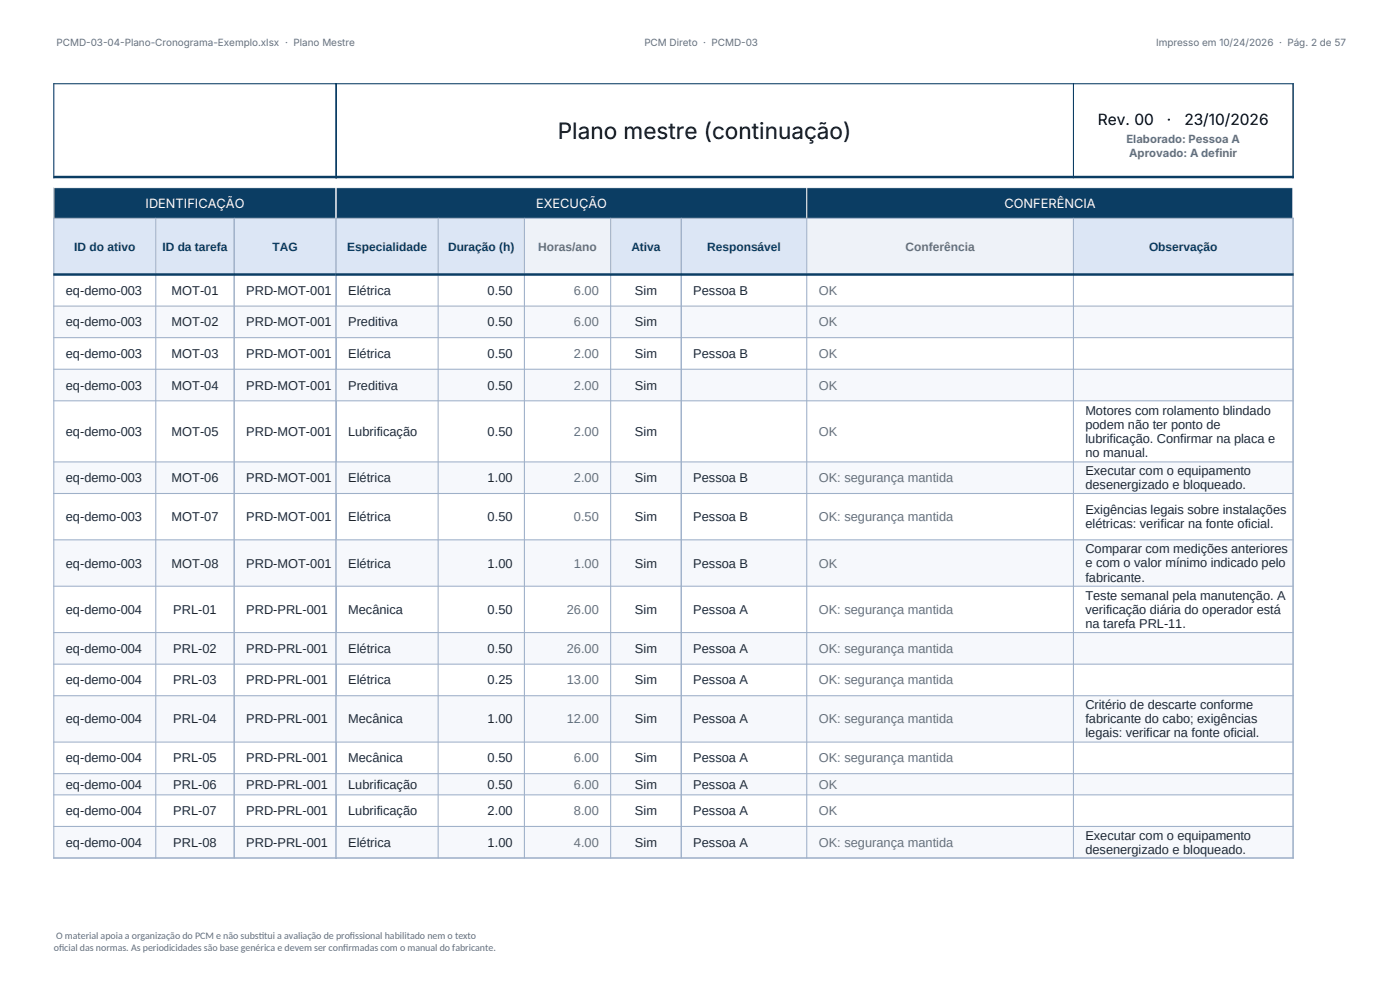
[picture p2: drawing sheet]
<svg xmlns="http://www.w3.org/2000/svg" width="297mm" height="210mm" viewBox="0 0 297 210" stroke-linecap="round" stroke-linejoin="round" font-family="sans-serif">
<defs><g id="words">
<text font-size="4.8" x="118.3" y="29.4">Plano mestre (continuação)</text>
<g font-size="3.3">
<text x="232.9" y="26.6">Rev. 00</text>
<text x="247.5" y="26.6">·</text>
<text x="251.3" y="26.6">23/10/2026</text>
</g>
<g font-size="2.7" fill="#fff">
<text x="30.9" y="44">IDENTIFICAÇÃO</text>
<text x="113.7" y="44">EXECUÇÃO</text>
<text x="213.1" y="44">CONFERÊNCIA</text>
</g>
<g font-size="2.7" fill="#1f2937">
<text x="14" y="62.5">eq-demo-003</text>
<text x="36.4" y="62.5">MOT-01</text>
<text x="52.2" y="62.5">PRD-MOT-001</text>
<text x="73.9" y="62.5">Elétrica</text>
<text x="103.5" y="62.5">0.50</text>
<text x="134.7" y="62.5">Sim</text>
<text x="147.1" y="62.5">Pessoa B</text>
<text x="14" y="69.2">eq-demo-003</text>
<text x="36.4" y="69.2">MOT-02</text>
<text x="52.2" y="69.2">PRD-MOT-001</text>
<text x="73.9" y="69.2">Preditiva</text>
<text x="103.5" y="69.2">0.50</text>
<text x="134.7" y="69.2">Sim</text>
<text x="14" y="75.9">eq-demo-003</text>
<text x="36.4" y="75.9">MOT-03</text>
<text x="52.2" y="75.9">PRD-MOT-001</text>
<text x="73.9" y="75.9">Elétrica</text>
<text x="103.5" y="75.9">0.50</text>
<text x="134.7" y="75.9">Sim</text>
<text x="147.1" y="75.9">Pessoa B</text>
<text x="14" y="82.6">eq-demo-003</text>
<text x="36.4" y="82.6">MOT-04</text>
<text x="52.2" y="82.6">PRD-MOT-001</text>
<text x="73.9" y="82.6">Preditiva</text>
<text x="103.5" y="82.6">0.50</text>
<text x="134.7" y="82.6">Sim</text>
<text x="230.3" y="87.9">Motores com rolamento blindado</text>
<text x="14" y="92.5">eq-demo-003</text>
<text x="36.4" y="92.5">MOT-05</text>
<text x="52.2" y="92.5">PRD-MOT-001</text>
<text x="73.9" y="92.5">Lubrificação</text>
<text x="103.5" y="92.5">0.50</text>
<text x="134.7" y="92.5">Sim</text>
<text x="230.3" y="90.9">podem não ter ponto de</text>
<text x="230.3" y="93.9">lubrificação. Confirmar na placa e</text>
<text x="230.3" y="96.9">no manual.</text>
<text x="230.3" y="100.8">Executar com o equipamento</text>
<text x="14" y="102.3">eq-demo-003</text>
<text x="36.4" y="102.3">MOT-06</text>
<text x="52.2" y="102.3">PRD-MOT-001</text>
<text x="73.9" y="102.3">Elétrica</text>
<text x="103.5" y="102.3">1.00</text>
<text x="134.7" y="102.3">Sim</text>
<text x="147.1" y="102.3">Pessoa B</text>
<text x="230.3" y="103.8">desenergizado e bloqueado.</text>
<text x="14" y="110.6">eq-demo-003</text>
<text x="36.4" y="110.6">MOT-07</text>
<text x="52.2" y="110.6">PRD-MOT-001</text>
<text x="73.9" y="110.6">Elétrica</text>
<text x="103.5" y="110.6">0.50</text>
<text x="134.7" y="110.6">Sim</text>
<text x="147.1" y="110.6">Pessoa B</text>
<text x="230.3" y="109">Exigências legais sobre instalações</text>
<text x="230.3" y="112">elétricas: verificar na fonte oficial.</text>
<text x="230.3" y="117.4">Comparar com medições anteriores</text>
<text x="14" y="120.4">eq-demo-003</text>
<text x="36.4" y="120.4">MOT-08</text>
<text x="52.2" y="120.4">PRD-MOT-001</text>
<text x="73.9" y="120.4">Elétrica</text>
<text x="103.5" y="120.4">1.00</text>
<text x="134.7" y="120.4">Sim</text>
<text x="147.1" y="120.4">Pessoa B</text>
<text x="230.3" y="120.4">e com o valor mínimo indicado pelo</text>
<text x="230.3" y="123.4">fabricante.</text>
<text x="14" y="130.2">eq-demo-004</text>
<text x="36.8" y="130.2">PRL-01</text>
<text x="52.2" y="130.2">PRD-PRL-001</text>
<text x="73.9" y="130.2">Mecânica</text>
<text x="103.5" y="130.2">0.50</text>
<text x="134.7" y="130.2">Sim</text>
<text x="147.1" y="130.2">Pessoa A</text>
<text x="230.3" y="127.2">Teste semanal pela manutenção. A</text>
<text x="230.3" y="130.2">verificação diária do operador está</text>
<text x="230.3" y="133.2">na tarefa PRL-11.</text>
<text x="14" y="138.5">eq-demo-004</text>
<text x="36.8" y="138.5">PRL-02</text>
<text x="52.2" y="138.5">PRD-PRL-001</text>
<text x="73.9" y="138.5">Elétrica</text>
<text x="103.5" y="138.5">0.50</text>
<text x="134.7" y="138.5">Sim</text>
<text x="147.1" y="138.5">Pessoa A</text>
<text x="14" y="145.2">eq-demo-004</text>
<text x="36.8" y="145.2">PRL-03</text>
<text x="52.2" y="145.2">PRD-PRL-001</text>
<text x="73.9" y="145.2">Elétrica</text>
<text x="103.5" y="145.2">0.25</text>
<text x="134.7" y="145.2">Sim</text>
<text x="147.1" y="145.2">Pessoa A</text>
<text x="14" y="153.5">eq-demo-004</text>
<text x="36.8" y="153.5">PRL-04</text>
<text x="52.2" y="153.5">PRD-PRL-001</text>
<text x="73.9" y="153.5">Mecânica</text>
<text x="103.5" y="153.5">1.00</text>
<text x="134.7" y="153.5">Sim</text>
<text x="147.1" y="153.5">Pessoa A</text>
<text x="230.3" y="150.4">Critério de descarte conforme</text>
<text x="230.3" y="153.4">fabricante do cabo; exigências</text>
<text x="14" y="161.7">eq-demo-004</text>
<text x="36.8" y="161.7">PRL-05</text>
<text x="52.2" y="161.7">PRD-PRL-001</text>
<text x="73.9" y="161.7">Mecânica</text>
<text x="103.5" y="161.7">0.50</text>
<text x="134.7" y="161.7">Sim</text>
<text x="147.1" y="161.7">Pessoa A</text>
<text x="230.3" y="156.4">legais: verificar na fonte oficial.</text>
<text x="14" y="167.3">eq-demo-004</text>
<text x="36.8" y="167.3">PRL-06</text>
<text x="52.2" y="167.3">PRD-PRL-001</text>
<text x="73.9" y="167.3">Lubrificação</text>
<text x="103.5" y="167.3">0.50</text>
<text x="134.7" y="167.3">Sim</text>
<text x="147.1" y="167.3">Pessoa A</text>
<text x="14" y="172.9">eq-demo-004</text>
<text x="36.8" y="172.9">PRL-07</text>
<text x="52.2" y="172.9">PRD-PRL-001</text>
<text x="73.9" y="172.9">Lubrificação</text>
<text x="103.5" y="172.9">2.00</text>
<text x="134.7" y="172.9">Sim</text>
<text x="147.1" y="172.9">Pessoa A</text>
<text x="14" y="179.6">eq-demo-004</text>
<text x="36.8" y="179.6">PRL-08</text>
<text x="52.2" y="179.6">PRD-PRL-001</text>
<text x="73.9" y="179.6">Elétrica</text>
<text x="103.5" y="179.6">1.00</text>
<text x="134.7" y="179.6">Sim</text>
<text x="147.1" y="179.6">Pessoa A</text>
<text x="230.3" y="178.1">Executar com o equipamento</text>
<text x="230.3" y="181.1">desenergizado e bloqueado.</text>
</g>
<g font-size="2.7" fill="#64717d">
<text x="121.8" y="62.5">6.00</text>
<text x="173.7" y="62.5">OK</text>
<text x="121.8" y="69.2">6.00</text>
<text x="173.7" y="69.2">OK</text>
<text x="121.8" y="75.9">2.00</text>
<text x="173.7" y="75.9">OK</text>
<text x="121.8" y="82.6">2.00</text>
<text x="173.7" y="82.6">OK</text>
<text x="121.8" y="92.5">2.00</text>
<text x="173.7" y="92.5">OK</text>
<text x="121.8" y="102.3">2.00</text>
<text x="173.7" y="102.3">OK: segurança mantida</text>
<text x="121.8" y="110.6">0.50</text>
<text x="173.7" y="110.6">OK: segurança mantida</text>
<text x="121.8" y="120.4">1.00</text>
<text x="173.7" y="120.4">OK</text>
<text x="120.2" y="130.2">26.00</text>
<text x="173.7" y="130.2">OK: segurança mantida</text>
<text x="120.2" y="138.5">26.00</text>
<text x="173.7" y="138.5">OK: segurança mantida</text>
<text x="120.2" y="145.2">13.00</text>
<text x="173.7" y="145.2">OK: segurança mantida</text>
<text x="120.2" y="153.5">12.00</text>
<text x="173.7" y="153.5">OK: segurança mantida</text>
<text x="121.8" y="161.7">6.00</text>
<text x="173.7" y="161.7">OK: segurança mantida</text>
<text x="121.8" y="167.3">6.00</text>
<text x="173.7" y="167.3">OK</text>
<text x="121.8" y="172.9">8.00</text>
<text x="173.7" y="172.9">OK</text>
<text x="121.8" y="179.6">4.00</text>
<text x="173.7" y="179.6">OK: segurança mantida</text>
</g>
<g font-size="2.5" fill="#0b3d63">
<text x="15.7" y="53.2">ID do ativo</text>
<text x="34.5" y="53.2">ID da tarefa</text>
<text x="57.8" y="53.2">TAG</text>
<text x="73.7" y="53.2">Especialidade</text>
<text x="95" y="53.2">Duração (h)</text>
<text x="133.9" y="53.2">Ativa</text>
<text x="150" y="53.2">Responsável</text>
<text x="243.8" y="53.2">Observação</text>
</g>
<g font-size="2.5" fill="#64717d">
<text x="114.2" y="53.2">Horas/ano</text>
<text x="192.1" y="53.2">Conferência</text>
</g>
<g font-size="2.4" fill="#64717d">
<text x="239" y="30.3">Elaborado: Pessoa A</text>
<text x="239.6" y="33.2">Aprovado: A definir</text>
</g>
<g font-size="2.1" fill="#64717d">
<text x="12" y="9.7">PCMD-03-04-Plano-Cronograma-Exemplo.xlsx · Plano Mestre</text>
<text x="136.7" y="9.7">PCM Direto · PCMD-03</text>
<text x="245.3" y="9.7">Impresso em 10/24/2026 · Pág. 2 de 57</text>
<text x="11.4" y="201.8">of</text>
<text x="11.9" y="199.2">O material apoia a organização do PCM e não subst</text>
<text x="12.5" y="201.8">icial das normas. As periodicidades são base genérica e devem ser conf</text>
<text x="54.9" y="199.2">itui a avaliação de prof</text>
<text x="72.8" y="201.8">irmadas com o manual do fabricante.</text>
<text x="74.2" y="199.2">issional habilitado nem o texto</text>
</g>
</g></defs>
<path d="M11.4 39.8h59.9v6.5h-59.9z" fill-rule="evenodd" fill="#0b3d63"/>
<path d="M11.4 46.3h59.9v11.9h-59.9z" fill-rule="evenodd" fill="#dce6f5"/>
<g fill="#f6f8fc">
<path d="M11.4 64.9h59.9v6.7h-59.9z" fill-rule="evenodd"/>
<path d="M11.4 78.3h59.9v6.7h-59.9z" fill-rule="evenodd"/>
<path d="M11.4 98h59.9v6.7h-59.9z" fill-rule="evenodd"/>
<path d="M11.4 114.5h59.9v9.8h-59.9z" fill-rule="evenodd"/>
<path d="M11.4 134.2h59.9v6.7h-59.9z" fill-rule="evenodd"/>
<path d="M11.4 147.6h59.9v9.8h-59.9z" fill-rule="evenodd"/>
<path d="M11.4 164.1h59.9v4.5h-59.9z" fill-rule="evenodd"/>
<path d="M11.4 175.3h59.9v6.7h-59.9z" fill-rule="evenodd"/>
</g>
<path d="M11.3 17.8h60.1M11.4 17.7v20.1M71.3 17.7v20.1" fill="none" stroke="#0b3d63" stroke-width=".22"/>
<path d="M11.3 37.6h60.1M11.3 58.2h60.1" fill="none" stroke="#0b3d63" stroke-width=".52"/>
<path d="M11.3 39.8h60.1M11.4 39.7v6.7M71.3 39.7v6.7" fill="none" stroke="#fff" stroke-width=".22"/>
<g fill="none" stroke="#9fb0c9" stroke-width=".22">
<path d="M11.3 46.3h60.1M11.4 46.2v135.9M33 46.2v135.9M49.7 46.2v135.9M71.3 46.2v135.9M11.3 64.9h60.1M11.3 71.6h60.1M11.3 78.3h60.1M11.3 85h60.1M11.3 98h60.1M11.3 104.7h60.1M11.3 114.5h60.1"/>
<path d="M11.3 124.4h60.1M11.3 134.2h60.1M11.3 140.9h60.1M11.3 147.6h60.1M11.3 157.4h60.1M11.3 164.1h60.1M11.3 168.6h60.1M11.3 175.3h60.1M11.3 182h60.1"/>
</g>
<path d="M71.3 39.8h203v6.5h-203z" fill-rule="evenodd" fill="#0b3d63"/>
<path d="M71.3 46.3h39.9v11.9h-39.9z" fill-rule="evenodd" fill="#dce6f5"/>
<path d="M111.2 46.3h18.3v11.9h-18.3z" fill-rule="evenodd" fill="#eef2f8"/>
<path d="M129.5 46.3h41.6v11.9h-41.6z" fill-rule="evenodd" fill="#dce6f5"/>
<path d="M171.1 46.3h56.6v11.9h-56.6z" fill-rule="evenodd" fill="#eef2f8"/>
<path d="M227.7 46.3h46.6v11.9h-46.6z" fill-rule="evenodd" fill="#dce6f5"/>
<g fill="#f6f8fc">
<path d="M71.3 64.9h203v6.7h-203z" fill-rule="evenodd"/>
<path d="M71.3 78.3h203v6.7h-203z" fill-rule="evenodd"/>
<path d="M71.3 98h203v6.7h-203z" fill-rule="evenodd"/>
<path d="M71.3 114.5h203v9.8h-203z" fill-rule="evenodd"/>
<path d="M71.3 134.2h203v6.7h-203z" fill-rule="evenodd"/>
<path d="M71.3 147.6h203v9.8h-203z" fill-rule="evenodd"/>
<path d="M71.3 164.1h203v4.5h-203z" fill-rule="evenodd"/>
<path d="M71.3 175.3h203v6.7h-203z" fill-rule="evenodd"/>
</g>
<path d="M71.2 17.8h203.2M71.3 17.7v20.1M227.7 17.7v20.1M274.3 17.7v20.1" fill="none" stroke="#0b3d63" stroke-width=".22"/>
<path d="M71.2 37.6h203.2M71.2 58.2h203.2" fill="none" stroke="#0b3d63" stroke-width=".52"/>
<path d="M71.2 39.8h203.2M71.3 39.7v6.7M171.1 39.7v6.7M274.3 39.7v6.7" fill="none" stroke="#fff" stroke-width=".22"/>
<g fill="none" stroke="#9fb0c9" stroke-width=".22">
<path d="M71.2 46.3h203.2M71.3 46.2v135.9M92.9 46.2v135.9M111.2 46.2v135.9M129.5 46.2v135.9M144.5 46.2v135.9M171.1 46.2v135.9M227.7 46.2v135.9M274.3 46.2v135.9M71.2 64.9h203.2M71.2 71.6h203.2M71.2 78.3h203.2"/>
<path d="M71.2 85h203.2M71.2 98h203.2M71.2 104.7h203.2M71.2 114.5h203.2M71.2 124.4h203.2M71.2 134.2h203.2M71.2 140.9h203.2M71.2 147.6h203.2M71.2 157.4h203.2M71.2 164.1h203.2M71.2 168.6h203.2M71.2 175.3h203.2"/>
<path d="M71.2 182h203.2"/>
</g>
<use href="#words"/>
</svg>
